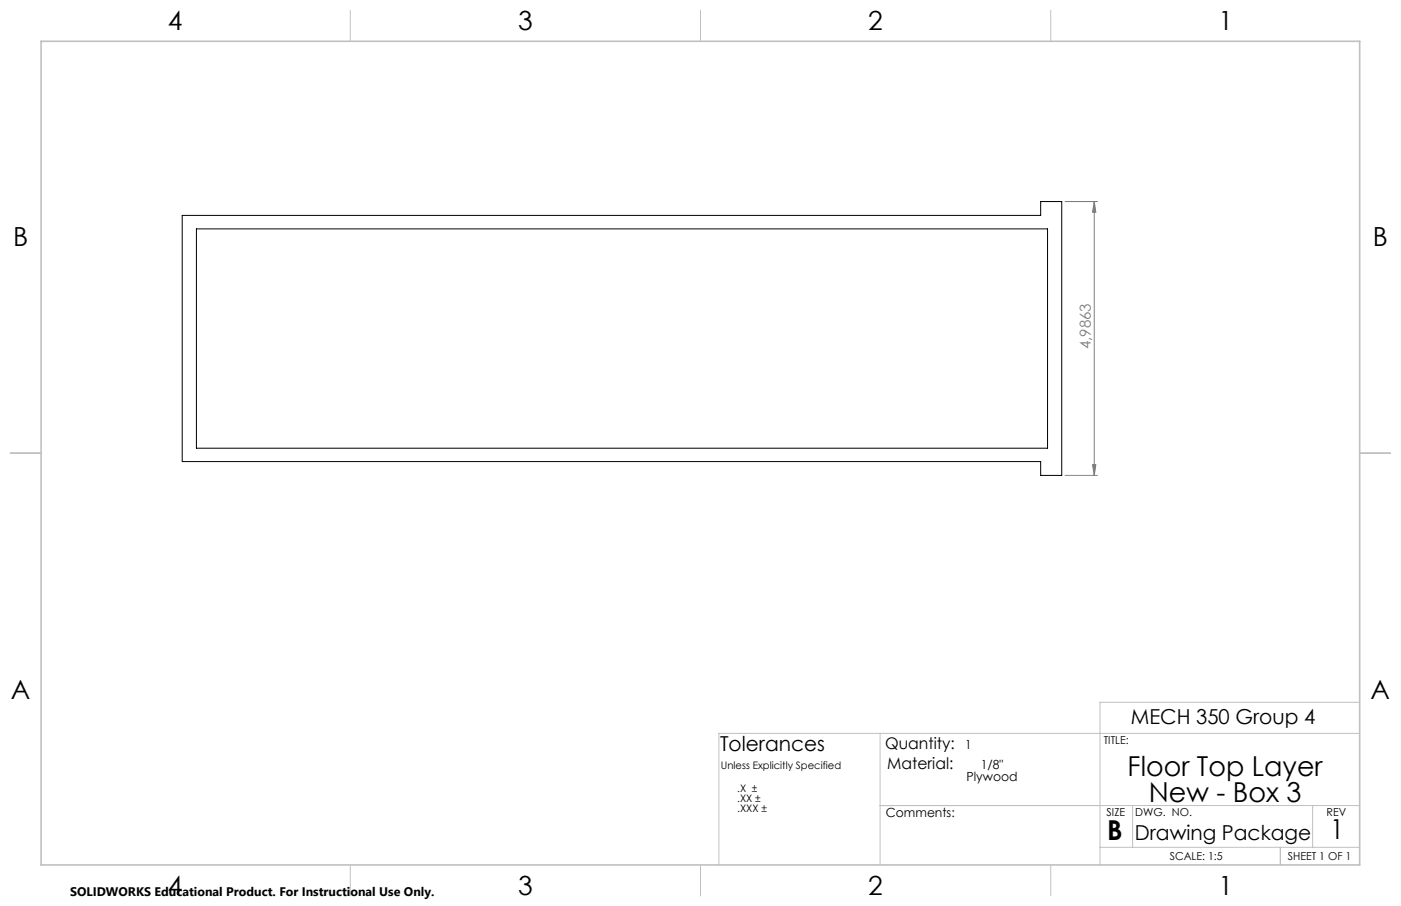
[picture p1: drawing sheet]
<svg xmlns="http://www.w3.org/2000/svg" width="432mm" height="279mm" viewBox="0 0 432 279" stroke-linecap="round" stroke-linejoin="round" font-family="sans-serif">
<defs><g id="words">
<g font-size="8.5">
<text x="347.5" y="239.3">Floor Top Layer</text>
<text x="354" y="247.4">New - Box 3</text>
<text x="341.3" y="259">B</text>
<text x="410" y="258.9">1</text>
</g>
<g font-size="8.1">
<text x="51.7" y="9.3">4</text>
<text x="159.7" y="9.3">3</text>
<text x="267.6" y="9.3">2</text>
<text x="375.6" y="9.3">1</text>
<text x="4" y="76">B</text>
<text x="423.1" y="76">B</text>
<text x="3.3" y="215.7">A</text>
<text x="422.4" y="215.7">A</text>
<text x="51.7" y="276">4</text>
<text x="159.7" y="276">3</text>
<text x="267.6" y="276">2</text>
<text x="375.6" y="276">1</text>
</g>
<g font-size="6.3">
<text x="348.5" y="223.4">MECH 350 Group 4</text>
<text x="221.9" y="231.8">Tolerances</text>
<text x="349.8" y="259">Drawing Package</text>
</g>
<g font-size="4.9">
<text x="272.8" y="230.9">Quantity:</text>
<text x="273.5" y="237">Material:</text>
</g>
<text font-size="4.7" fill="#808080" x="336.2" y="107.8" transform="rotate(-90 336.2 107.8)">4,9863</text>
<g font-size="3.9">
<text x="297.5" y="230.9">1</text>
<text x="302.3" y="237">1/8&quot;</text>
<text x="297.9" y="240.9">Plywood</text>
<text x="273" y="251.9">Comments:</text>
</g>
<text font-size="3.8" x="21.6" y="276.3">SOLIDWORKS Educational Product. For Instructional Use Only.</text>
<g font-size="3.4">
<text x="340.2" y="229.5">TITLE:</text>
<text x="341.1" y="251.6">SIZE</text>
<text x="349.9" y="251.6">DWG. NO.</text>
<text x="408.9" y="251.7">REV</text>
<text x="360.5" y="265.2">SCALE: 1:5</text>
<text x="396.9" y="265.2">SHEET 1 OF 1</text>
</g>
<g font-size="3.2">
<text x="222.2" y="237">Unless Explicitly Specified</text>
<text x="227.2" y="244.1">.X ±</text>
<text x="227.2" y="247.3">.XX ±</text>
<text x="227.2" y="250.4">.XXX ±</text>
</g>
</g></defs>
<path d="M328.3 62.2h9.9M337.3 62.2l.4 3.3h-1zM337.3 62.2v84.4M328.3 146.6h9.9M336.7 143.3h1l-.4 3.3z" fill="none" stroke="#808080" stroke-width=".31"/>
<g fill="none" stroke="#c0c0c0" stroke-width=".31">
<path d="M108 3.2v9.5M215.9 3.2v9.5M323.8 3.2v9.5M3.1 139.7h9.6M419.1 139.7h9.5M419.1 216.6h-80.1v50.1M271.3 226.2v40.5M419.1 226.2h-197.5v40.5M271.3 248.4h147.8M349.1 248.4v12.9M404.6 248.4v12.9M108 266.7v9.6"/>
<path d="M215.9 266.7v9.6M323.8 266.7v9.6M339 261.3h80.1M394.6 261.3v5.4"/>
</g>
<path d="M12.7 12.7h406.4v254h-406.4z" fill="none" stroke="#c0c0c0" stroke-width=".5"/>
<path d="M336.7 143.3h1l-.4 3.3zM337.3 62.2l.4 3.3h-1z" fill="#808080"/>
<path d="M56.2 66.4h264.5v-4.2h6.5v84.4h-6.5v-4.3h-264.5zM60.5 70.6h262.4v67.6h-262.4z" fill="none" stroke="#000" stroke-width=".31"/>
<use href="#words"/>
</svg>
